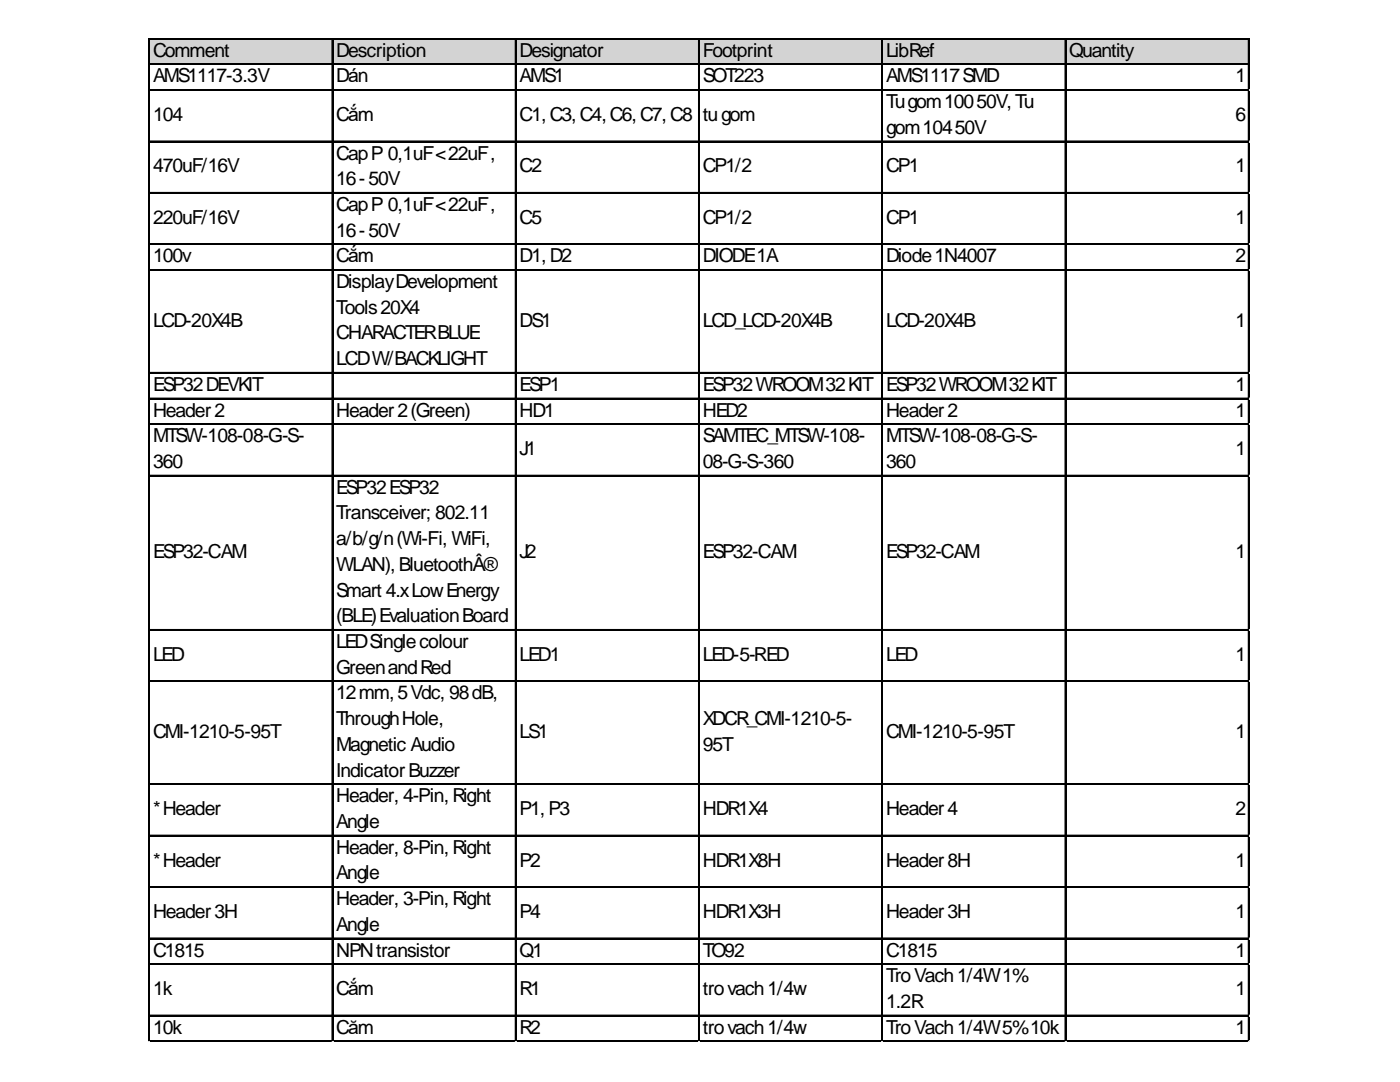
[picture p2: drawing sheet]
<svg xmlns="http://www.w3.org/2000/svg" width="279mm" height="216mm" viewBox="0 0 279 216" stroke-linecap="round" stroke-linejoin="round" font-family="sans-serif">
<defs><g id="words">
<g font-size="3.8">
<text x="30.5" y="11.3">Comment</text>
<text x="67.1" y="11.3">Description</text>
<text x="103.7" y="11.3">Designator</text>
<text x="140.3" y="11.3">Footprint</text>
<text x="176.8" y="11.3">LibRef</text>
<text x="213.4" y="11.3">Quantity</text>
<text x="30.5" y="16.4">AMS1117-3.3V</text>
<text x="67.1" y="16.4">Dán</text>
<text x="103.7" y="16.4">AMS1</text>
<text x="140.3" y="16.4">SOT223</text>
<text x="176.8" y="16.4">AMS1117SMD</text>
<text x="246.6" y="16.4">1</text>
<text x="176.8" y="21.6">Tugom10050V,Tu</text>
<text x="30.5" y="24.1">104</text>
<text x="67.1" y="24.1">Cắm</text>
<text x="103.7" y="24.1">C1,C3,C4,C6,C7,C8</text>
<text x="140.3" y="24.1">tugom</text>
<text x="176.8" y="26.7">gom10450V</text>
<text x="246.6" y="24.1">6</text>
<text x="30.5" y="34.4">470uF/16V</text>
<text x="67.1" y="31.8">CapP 0,1uF&lt;22uF,</text>
<text x="103.7" y="34.4">C2</text>
<text x="140.3" y="34.4">CP1/2</text>
<text x="176.8" y="34.4">CP1</text>
<text x="246.6" y="34.4">1</text>
<text x="67.1" y="37">16-50V</text>
<text x="30.5" y="44.7">220uF/16V</text>
<text x="67.1" y="42.1">CapP 0,1uF&lt;22uF,</text>
<text x="67.1" y="47.2">16-50V</text>
<text x="103.7" y="44.7">C5</text>
<text x="140.3" y="44.7">CP1/2</text>
<text x="176.8" y="44.7">CP1</text>
<text x="246.6" y="44.7">1</text>
<text x="30.5" y="52.4">100v</text>
<text x="67.1" y="52.4">Cắm</text>
<text x="103.7" y="52.4">D1,D2</text>
<text x="140.3" y="52.4">DIODE1A</text>
<text x="176.8" y="52.4">Diode1N4007</text>
<text x="246.6" y="52.4">2</text>
<text x="67.1" y="57.5">DisplayDevelopment</text>
<text x="30.5" y="65.2">LCD-20X4B</text>
<text x="67.1" y="62.6">Tools20X4</text>
<text x="103.7" y="65.2">DS1</text>
<text x="140.3" y="65.2">LCD_LCD-20X4B</text>
<text x="176.8" y="65.2">LCD-20X4B</text>
<text x="246.6" y="65.2">1</text>
<text x="67.1" y="67.7">CHARACTERBLUE</text>
<text x="67.1" y="72.9">LCDW/BACKLIGHT</text>
<text x="30.5" y="78">ESP32DEVKIT</text>
<text x="30.5" y="83.1">Header2</text>
<text x="67.1" y="83.1">Header2(Green)</text>
<text x="103.7" y="78">ESP1</text>
<text x="103.7" y="83.1">HD1</text>
<text x="140.3" y="78">ESP32WROOM32KIT</text>
<text x="140.3" y="83.1">HED2</text>
<text x="176.8" y="78">ESP32WROOM32KIT</text>
<text x="176.8" y="83.1">Header2</text>
<text x="246.6" y="78">1</text>
<text x="246.6" y="83.1">1</text>
<text x="30.5" y="88.3">MTSW-108-08-G-S-</text>
<text x="140.3" y="88.3">SAMTEC_MTSW-108-</text>
<text x="176.8" y="88.3">MTSW-108-08-G-S-</text>
<text x="30.5" y="93.4">360</text>
<text x="103.7" y="90.8">J1</text>
<text x="140.3" y="93.4">08-G-S-360</text>
<text x="176.8" y="93.4">360</text>
<text x="246.6" y="90.8">1</text>
<text x="67.1" y="98.5">ESP32ESP32</text>
<text x="67.1" y="103.7">Transceiver; 802.11</text>
<text x="30.5" y="111.3">ESP32-CAM</text>
<text x="67.1" y="108.8">a/b/g/n(Wi-Fi, WiFi,</text>
<text x="67.1" y="113.9">WLAN),BluetoothÂ®</text>
<text x="103.7" y="111.3">J2</text>
<text x="140.3" y="111.3">ESP32-CAM</text>
<text x="176.8" y="111.3">ESP32-CAM</text>
<text x="246.6" y="111.3">1</text>
<text x="67.1" y="119">Smart 4.xLowEnergy</text>
<text x="67.1" y="124.2">(BLE)EvaluationBoard</text>
<text x="30.5" y="131.9">LED</text>
<text x="67.1" y="129.3">LEDSinglecolour</text>
<text x="103.7" y="131.9">LED1</text>
<text x="140.3" y="131.9">LED-5-RED</text>
<text x="176.8" y="131.9">LED</text>
<text x="246.6" y="131.9">1</text>
<text x="67.1" y="134.4">GreenandRed</text>
<text x="67.1" y="139.6">12mm,5Vdc, 98dB,</text>
<text x="30.5" y="147.3">CMI-1210-5-95T</text>
<text x="67.1" y="144.7">ThroughHole,</text>
<text x="67.1" y="149.8">Magnetic Audio</text>
<text x="103.7" y="147.3">LS1</text>
<text x="140.3" y="144.7">XDCR_CMI-1210-5-</text>
<text x="140.3" y="149.8">95T</text>
<text x="176.8" y="147.3">CMI-1210-5-95T</text>
<text x="246.6" y="147.3">1</text>
<text x="67.1" y="155">IndicatorBuzzer</text>
<text x="67.1" y="160.1">Header, 4-Pin,Right</text>
<text x="30.5" y="162.6">*Header</text>
<text x="67.1" y="165.2">Angle</text>
<text x="103.7" y="162.6">P1,P3</text>
<text x="140.3" y="162.6">HDR1X4</text>
<text x="176.8" y="162.6">Header4</text>
<text x="246.6" y="162.6">2</text>
<text x="30.5" y="172.9">*Header</text>
<text x="67.1" y="170.3">Header, 8-Pin,Right</text>
<text x="103.7" y="172.9">P2</text>
<text x="140.3" y="172.9">HDR1X8H</text>
<text x="176.8" y="172.9">Header8H</text>
<text x="246.6" y="172.9">1</text>
<text x="67.1" y="175.5">Angle</text>
<text x="30.5" y="183.2">Header3H</text>
<text x="67.1" y="180.6">Header, 3-Pin,Right</text>
<text x="67.1" y="185.7">Angle</text>
<text x="103.7" y="183.2">P4</text>
<text x="140.3" y="183.2">HDR1X3H</text>
<text x="176.8" y="183.2">Header3H</text>
<text x="246.6" y="183.2">1</text>
<text x="30.5" y="190.9">C1815</text>
<text x="67.1" y="190.9">NPNtransistor</text>
<text x="103.7" y="190.9">Q1</text>
<text x="140.3" y="190.9">TO92</text>
<text x="176.8" y="190.9">C1815</text>
<text x="246.6" y="190.9">1</text>
<text x="176.8" y="196">TroVach1/4W1%</text>
<text x="30.5" y="198.6">1k</text>
<text x="67.1" y="198.6">Cắm</text>
<text x="103.7" y="198.6">R1</text>
<text x="140.3" y="198.6">trovach1/4w</text>
<text x="176.8" y="201.1">1.2R</text>
<text x="246.6" y="198.6">1</text>
<text x="30.5" y="206.3">10k</text>
<text x="67.1" y="206.3">Căm</text>
<text x="103.7" y="206.3">R2</text>
<text x="140.3" y="206.3">trovach1/4w</text>
<text x="176.8" y="206.3">TroVach1/4W5%10k</text>
<text x="246.6" y="206.3">1</text>
</g>
</g></defs>
<path d="M29.8 7.8h219.6v5.2h-219.6z" fill="#d3d3d3"/>
<g fill="none" stroke="#000" stroke-width=".21">
<path d="M29.7 7.6v200.3M29.8 7.6v200.3M29.9 7.6h219.4M29.9 7.7h219.4M29.9 12.7h219.4M29.9 12.9h219.4M29.9 17.9h219.4M29.9 18h219.4M66.3 7.8v200.1M66.4 7.8v200.1M102.8 7.8v200.1M102.9 7.8v200.1"/>
<path d="M139.4 7.8v200.1M139.5 7.8v200.1M176 7.8v200.1M176.1 7.8v200.1M212.6 7.8v200.1M212.7 7.8v200.1M249.1 7.8v200.1M249.2 7.8v200.1M29.9 28.1h219.4M29.9 28.2h219.4M29.9 38.4h219.4M29.9 38.5h219.4"/>
<path d="M29.9 48.7h219.4M29.9 48.8h219.4M29.9 53.8h219.4M29.9 53.9h219.4M29.9 74.3h219.4M29.9 74.4h219.4M29.9 79.4h219.4M29.9 79.5h219.4M29.9 84.6h219.4M29.9 84.7h219.4M29.9 94.8h219.4M29.9 94.9h219.4"/>
<path d="M29.9 125.6h219.4M29.9 125.7h219.4M29.9 135.9h219.4M29.9 136h219.4M29.9 156.4h219.4M29.9 156.5h219.4M29.9 166.6h219.4M29.9 166.8h219.4M29.9 176.9h219.4M29.9 177h219.4M29.9 187.2h219.4M29.9 187.3h219.4"/>
<path d="M29.9 192.3h219.4M29.9 192.4h219.4M29.9 202.6h219.4M29.9 202.7h219.4M29.9 207.7h219.4M29.9 207.8h219.4"/>
</g>
<path d="M29.7 207.9v.1" fill="none" stroke="#e0e0e0" stroke-width=".21"/>
<path d="M29.7 207.9l.2 .1z" fill="#e0e0e0"/>
<path d="M66.3 207.9v.1" fill="none" stroke="#e0e0e0" stroke-width=".21"/>
<path d="M66.3 207.9l.2 .1z" fill="#e0e0e0"/>
<path d="M102.8 207.9v.1" fill="none" stroke="#e0e0e0" stroke-width=".21"/>
<path d="M102.8 207.9l.2 .1z" fill="#e0e0e0"/>
<path d="M139.4 207.9v.1" fill="none" stroke="#e0e0e0" stroke-width=".21"/>
<path d="M139.4 207.9l.2 .1z" fill="#e0e0e0"/>
<path d="M176 207.9v.1" fill="none" stroke="#e0e0e0" stroke-width=".21"/>
<path d="M176 207.9l.2 .1z" fill="#e0e0e0"/>
<path d="M212.6 207.9v.1" fill="none" stroke="#e0e0e0" stroke-width=".21"/>
<path d="M212.6 207.9l.2 .1z" fill="#e0e0e0"/>
<path d="M249.1 207.9v.1" fill="none" stroke="#e0e0e0" stroke-width=".21"/>
<path d="M249.1 207.9l.2 .1z" fill="#e0e0e0"/>
<path d="M249.3 17.9h.1" fill="none" stroke="#e0e0e0" stroke-width=".21"/>
<path d="M249.3 17.9l.1 .2z" fill="#e0e0e0"/>
<path d="M249.3 28.1h.1" fill="none" stroke="#e0e0e0" stroke-width=".21"/>
<path d="M249.3 28.1l.1 .2z" fill="#e0e0e0"/>
<path d="M249.3 38.4h.1" fill="none" stroke="#e0e0e0" stroke-width=".21"/>
<path d="M249.3 38.4l.1 .2z" fill="#e0e0e0"/>
<path d="M249.3 48.7h.1" fill="none" stroke="#e0e0e0" stroke-width=".21"/>
<path d="M249.3 48.7l.1 .2z" fill="#e0e0e0"/>
<path d="M249.3 53.8h.1" fill="none" stroke="#e0e0e0" stroke-width=".21"/>
<path d="M249.3 53.8l.1 .2z" fill="#e0e0e0"/>
<path d="M249.3 74.3h.1" fill="none" stroke="#e0e0e0" stroke-width=".21"/>
<path d="M249.3 74.3l.1 .2z" fill="#e0e0e0"/>
<path d="M249.3 79.4h.1" fill="none" stroke="#e0e0e0" stroke-width=".21"/>
<path d="M249.3 79.4l.1 .2z" fill="#e0e0e0"/>
<path d="M249.3 84.6h.1" fill="none" stroke="#e0e0e0" stroke-width=".21"/>
<path d="M249.3 84.6l.1 .2z" fill="#e0e0e0"/>
<path d="M249.3 94.8h.1" fill="none" stroke="#e0e0e0" stroke-width=".21"/>
<path d="M249.3 94.8l.1 .2z" fill="#e0e0e0"/>
<path d="M249.3 125.6h.1" fill="none" stroke="#e0e0e0" stroke-width=".21"/>
<path d="M249.3 125.6l.1 .2z" fill="#e0e0e0"/>
<path d="M249.3 135.9h.1" fill="none" stroke="#e0e0e0" stroke-width=".21"/>
<path d="M249.3 135.9l.1 .2z" fill="#e0e0e0"/>
<path d="M249.3 156.4h.1" fill="none" stroke="#e0e0e0" stroke-width=".21"/>
<path d="M249.3 156.4l.1 .2z" fill="#e0e0e0"/>
<path d="M249.3 166.6h.1" fill="none" stroke="#e0e0e0" stroke-width=".21"/>
<path d="M249.3 166.6l.1 .3z" fill="#e0e0e0"/>
<path d="M249.3 176.9h.1" fill="none" stroke="#e0e0e0" stroke-width=".21"/>
<path d="M249.3 176.9l.1 .2z" fill="#e0e0e0"/>
<path d="M249.3 187.2h.1" fill="none" stroke="#e0e0e0" stroke-width=".21"/>
<path d="M249.3 187.2l.1 .2z" fill="#e0e0e0"/>
<path d="M249.3 192.3h.1" fill="none" stroke="#e0e0e0" stroke-width=".21"/>
<path d="M249.3 192.3l.1 .2z" fill="#e0e0e0"/>
<path d="M249.3 202.6h.1" fill="none" stroke="#e0e0e0" stroke-width=".21"/>
<path d="M249.3 202.6l.1 .2z" fill="#e0e0e0"/>
<path d="M249.3 207.7h.1" fill="none" stroke="#e0e0e0" stroke-width=".21"/>
<path d="M249.3 207.7l.1 .2z" fill="#e0e0e0"/>
<use href="#words"/>
</svg>
